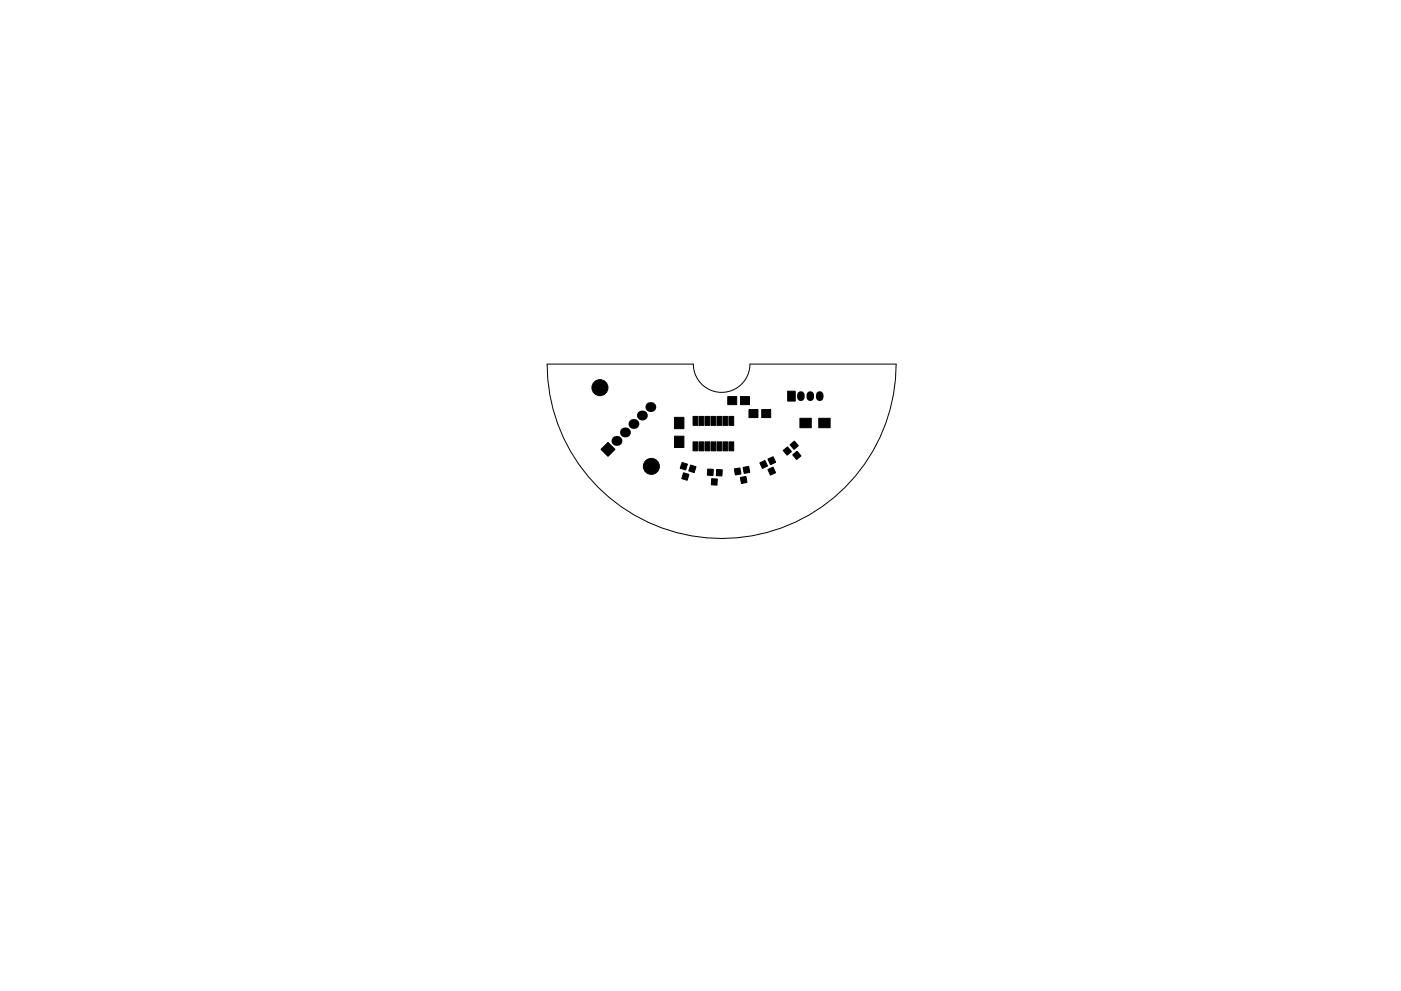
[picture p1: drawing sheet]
<svg xmlns="http://www.w3.org/2000/svg" width="297mm" height="210mm" viewBox="0 0 297 210" stroke-linecap="round" stroke-linejoin="round" font-family="sans-serif">
<path d="M116 77.2h31a6 6 0 0 0 6 6 6 6 0 0 0 6-6h31a37 37 0 0 1-37 37 37 37 0 0 1-37-37z" fill="none" stroke="#000" stroke-width=".21"/>
<g fill="#000" stroke="#000" stroke-width=".21">
<path d="M128.9 93.9l1.5 1.4-1.5 1.5-1.5-1.5zM144.6 98.1l1.1 .4-.3 1.2-1.2-.3zM143 92.5h2v2.4h-2zM143 88.5h2v2.4h-2zM146.4 98.7l1.2 .3-.4 1.3-1.2-.4zM146.9 93.7h1v1.9h-1zM146.9 88.3h1v1.9h-1zM148.2 93.7h1v1.9h-1zM148.2 88.3h1v1.9h-1zM150 99.5l1.2 .1v1.3l-1.2-.1zM149.5 93.7h1v1.9h-1zM149.5 88.3h1v1.9h-1z"/>
<path d="M150.8 93.7h1v1.9h-1zM150.8 88.3h1v1.9h-1zM151.9 99.6l1.2 .1v1.3l-1.2-.1zM152 93.7h1v1.9h-1zM152 88.3h1v1.9h-1zM153.3 93.7h1v1.9h-1zM153.3 88.3h1v1.9h-1zM154.3 84.1h1.9v1.7h-1.9zM154.6 93.7h1v1.9h-1zM154.6 88.3h1v1.9h-1zM155.7 99.5l1.2-.2 .2 1.3-1.2 .2zM157 84.1h1.9v1.7h-1.9z"/>
<path d="M157.6 99.2l1.1-.2 .3 1.2-1.2 .2zM158.8 86.9h1.9v1.7h-1.9zM161.1 98.2l1.1-.5 .5 1.2-1.1 .5zM161.5 86.9h1.9v1.7h-1.9zM162.8 99.6l1.1-.5 .5 1.2-1 .5zM162.8 97.4l1.1-.5 .6 1.2-1.1 .5zM166.1 95.6l.9-.8 .8 1-.9 .8zM167 83h1.6v2.1h-1.6zM167.5 94.4l.9-.8 .9 1-1 .8zM168.1 96.5l.9-.8 .8 1-.9 .8zM169.6 88.7h2.4v2h-2.4zM173.6 88.7h2.4v2h-2.4z"/>
<path d="M144.9 100.3l1.2 .4-.4 1.2-1.2-.3zM150.9 101.6h1.2l-.1 1.3h-1.2zM157 101.3l1.2-.2 .2 1.3-1.2 .2z"/>
<circle cx="127.2" cy="82.2" r="1.7"/>
<circle cx="138.1" cy="98.9" r="1.7"/>
</g>
<path d="M169.8 83.8v.5M171.8 83.8v.5M173.8 83.8v.5" fill="none" stroke="#000" stroke-width="1.6"/>
<g fill="#000">
<circle cx="130.7" cy="93.5" r="1.05"/>
<circle cx="132.5" cy="91.7" r="1.05"/>
<circle cx="134.3" cy="90" r="1.05"/>
<circle cx="136.1" cy="88.2" r="1.05"/>
<circle cx="137.9" cy="86.4" r="1.05"/>
</g>
</svg>
